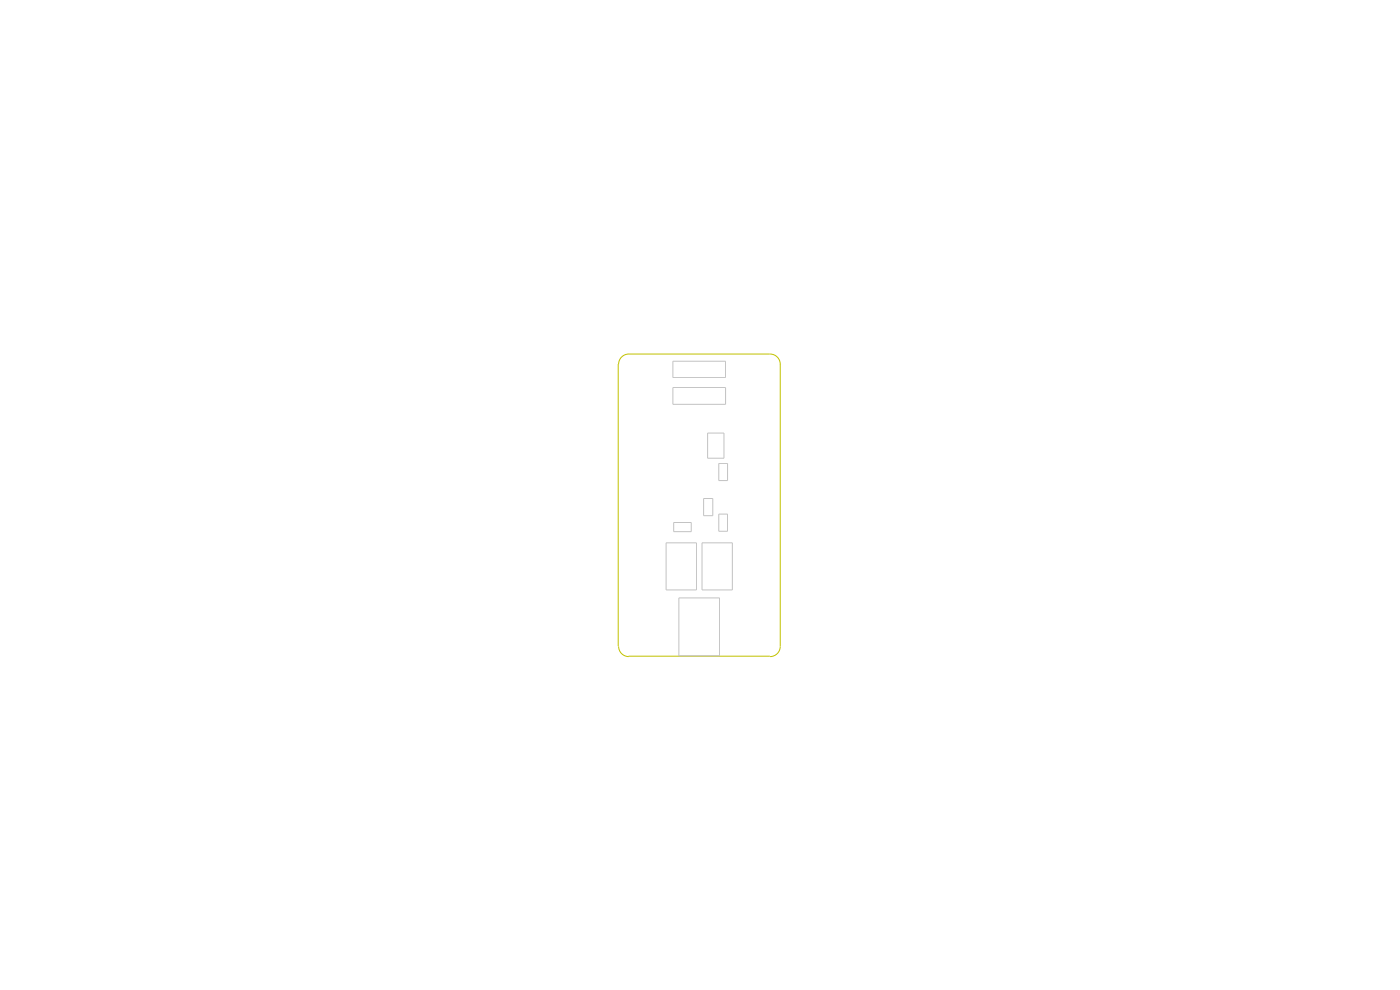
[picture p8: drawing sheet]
<svg xmlns="http://www.w3.org/2000/svg" width="297mm" height="210mm" viewBox="0 0 297 210" stroke-linecap="round" stroke-linejoin="round" font-family="sans-serif">
<path d="M131.1 77.2v59.9M133.3 75.1h30M133.4 75.1a2.16 2.16 0 0 0-2.2 2.2M163.4 75.1a2.16 2.16 0 0 1 2.1 2.2M165.5 77.2v59.9a2.16 2.16 0 0 1-2.1 2.2M131.2 137.1a2.16 2.16 0 0 0 2.2 2.2M133.3 139.2h30" fill="none" stroke="#c2c200" stroke-width=".21"/>
<path d="M142.7 76.6h11.2v3.5h-11.2zM142.7 82.2h11.2v3.6h-11.2zM150.1 91.9h3.5v5.3h-3.5zM152.5 98.3h1.8v3.6h-1.8zM141.3 115.1h6.4v10h-6.4zM142.9 110.8h3.7v2h-3.7zM148.9 115.1h6.5v10h-6.5zM149.3 105.7h1.9v3.7h-1.9zM152.5 109.1h1.8v3.6h-1.8zM144 126.8h8.7v12.3h-8.7z" fill="none" stroke="#c2c2c2" stroke-width=".21"/>
</svg>
